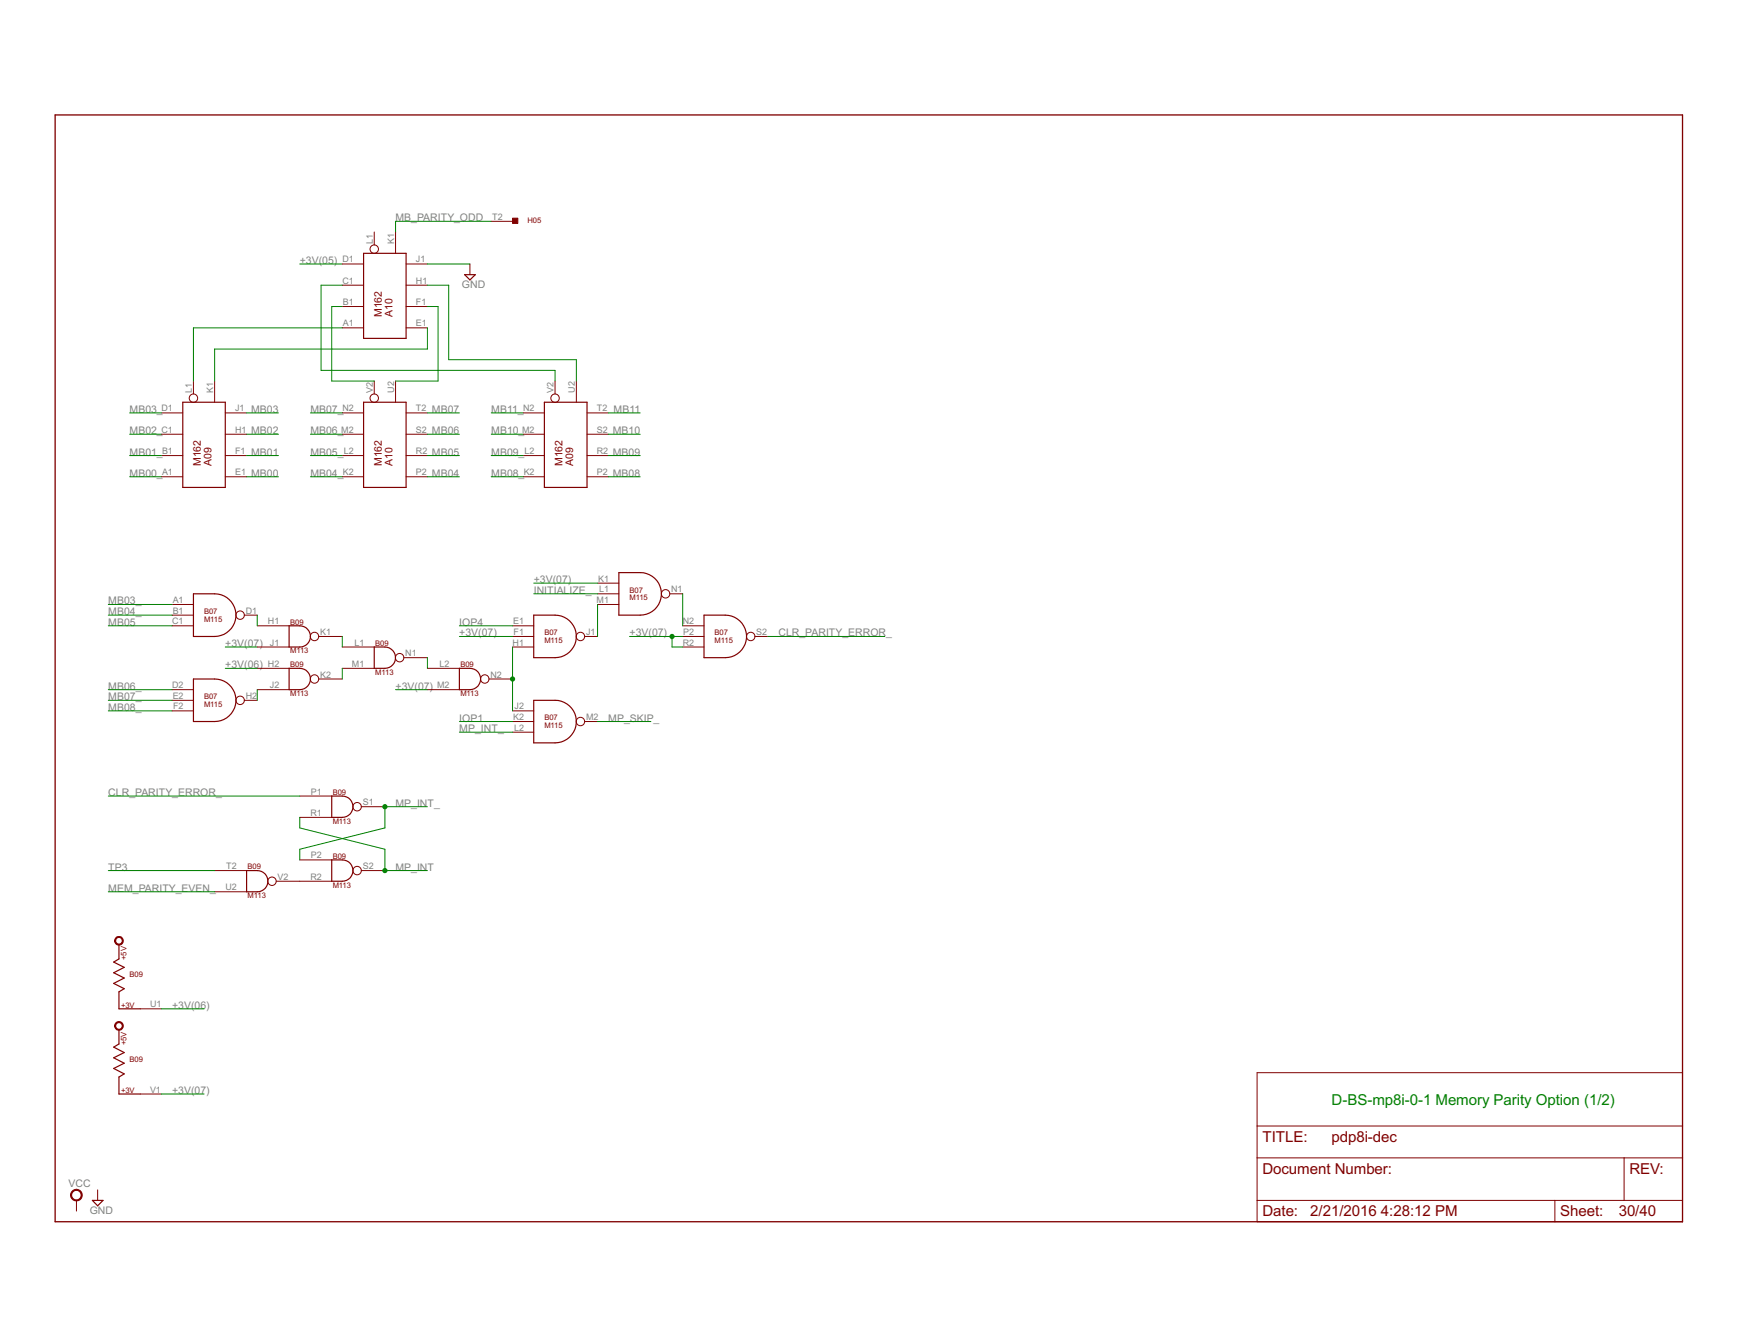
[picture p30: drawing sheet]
<svg xmlns="http://www.w3.org/2000/svg" width="279mm" height="216mm" viewBox="0 0 279 216" stroke-linecap="round" stroke-linejoin="round" font-family="sans-serif">
<defs><g id="words">
<text font-size="2.7" fill="#008000" x="214.2" y="177.6">D-BS-mp8i-0-1 Memory Parity Option (1/2)</text>
<g font-size="2.7" fill="#800000">
<text x="203.1" y="183.6">TITLE:</text>
<text x="214.2" y="183.6">pdp8i-dec</text>
<text x="203.1" y="188.7">Document Number:</text>
<text x="262.1" y="188.7">REV:</text>
<text x="203.1" y="195.6">Date:</text>
<text x="210.8" y="195.6">2/21/2016</text>
<text x="222.1" y="195.6">4:28:12 PM</text>
<text x="251" y="195.6">Sheet:</text>
<text x="260.4" y="195.6">30/40</text>
</g>
<g font-size="1.9" fill="#808080">
<text x="63.6" y="35.6">MB_PARITY_ODD</text>
<text x="48.2" y="42.4">+3V(05)</text>
<text x="74.3" y="46.3">GND</text>
<text x="20.8" y="66.4">MB03_</text>
<text x="20.8" y="69.8">MB02_</text>
<text x="40.4" y="66.4">MB03</text>
<text x="40.4" y="69.8">MB02</text>
<text x="49.9" y="66.4">MB07_</text>
<text x="49.9" y="69.8">MB06_</text>
<text x="69.5" y="66.4">MB07</text>
<text x="69.5" y="69.8">MB06</text>
<text x="79" y="66.4">MB11_</text>
<text x="79" y="69.8">MB10_</text>
<text x="98.6" y="69.8">MB10</text>
<text x="98.7" y="66.4">MB11</text>
<text x="20.8" y="76.6">MB00_</text>
<text x="20.8" y="73.2">MB01_</text>
<text x="40.4" y="73.2">MB01</text>
<text x="40.4" y="76.6">MB00</text>
<text x="49.9" y="73.2">MB05_</text>
<text x="49.9" y="76.6">MB04_</text>
<text x="69.5" y="76.6">MB04</text>
<text x="69.5" y="73.2">MB05</text>
<text x="79" y="73.2">MB09_</text>
<text x="79" y="76.6">MB08_</text>
<text x="98.6" y="76.6">MB08</text>
<text x="98.6" y="73.2">MB09</text>
<text x="85.9" y="93.8">+3V(07)</text>
<text x="85.9" y="95.5">INITIALIZE_</text>
<text x="17.4" y="97.2">MB03_</text>
<text x="17.4" y="100.6">MB05</text>
<text x="17.4" y="98.9">MB04_</text>
<text x="73.9" y="100.6">IOP4</text>
<text x="36.2" y="104">+3V(07)</text>
<text x="36.2" y="107.4">+3V(06)</text>
<text x="73.9" y="102.3">+3V(07)</text>
<text x="101.3" y="102.3">+3V(07)</text>
<text x="125.2" y="102.3">CLR_PARITY_ERROR_</text>
<text x="17.4" y="112.6">MB07_</text>
<text x="17.4" y="110.9">MB06_</text>
<text x="63.6" y="110.9">+3V(07)</text>
<text x="17.4" y="114.3">MB08_</text>
<text x="73.9" y="116">IOP1</text>
<text x="73.9" y="117.7">MP_INT_</text>
<text x="97.8" y="116">MP_SKIP_</text>
<text x="17.4" y="128">CLR_PARITY_ERROR_</text>
<text x="63.6" y="129.7">MP_INT_</text>
<text x="17.4" y="143.4">MEM_PARITY_EVEN_</text>
<text x="17.4" y="139.9">TP3</text>
<text x="63.6" y="139.9">MP_INT</text>
<text x="27.7" y="162.2">+3V(06)</text>
<text x="27.7" y="175.9">+3V(07)</text>
<text x="11" y="190.8">VCC</text>
<text x="14.4" y="195.1">GND</text>
</g>
<g font-size="1.9" fill="#800000">
<text x="61.4" y="51" transform="rotate(-90 61.4 51)">M162</text>
<text x="63.1" y="51" transform="rotate(-90 63.1 51)">A10</text>
<text x="32.3" y="74.9" transform="rotate(-90 32.3 74.9)">M162</text>
<text x="34" y="74.9" transform="rotate(-90 34 74.9)">A09</text>
<text x="61.4" y="74.9" transform="rotate(-90 61.4 74.9)">M162</text>
<text x="63.1" y="74.9" transform="rotate(-90 63.1 74.9)">A10</text>
<text x="90.5" y="74.9" transform="rotate(-90 90.5 74.9)">M162</text>
<text x="92.2" y="74.9" transform="rotate(-90 92.2 74.9)">A09</text>
</g>
<g font-size="1.6" fill="#808080">
<text x="79.2" y="35.3">T2</text>
<text x="60" y="39.1" transform="rotate(-90 60 39.1)">L1</text>
<text x="63.4" y="39.1" transform="rotate(-90 63.4 39.1)">K1</text>
<text x="55.1" y="45.6">C1</text>
<text x="55.1" y="42.2">D1</text>
<text x="66.9" y="45.6">H1</text>
<text x="66.9" y="42.2">J1</text>
<text x="55.2" y="52.5">A1</text>
<text x="55.2" y="49">B1</text>
<text x="66.9" y="52.5">E1</text>
<text x="66.9" y="49">F1</text>
<text x="30.9" y="63.1" transform="rotate(-90 30.9 63.1)">L1</text>
<text x="34.3" y="63.1" transform="rotate(-90 34.3 63.1)">K1</text>
<text x="60" y="63.1" transform="rotate(-90 60 63.1)">V2</text>
<text x="63.4" y="63.1" transform="rotate(-90 63.4 63.1)">U2</text>
<text x="89" y="63.1" transform="rotate(-90 89 63.1)">V2</text>
<text x="92.5" y="63.1" transform="rotate(-90 92.5 63.1)">U2</text>
<text x="26" y="69.6">C1</text>
<text x="26" y="66.1">D1</text>
<text x="37.8" y="69.6">H1</text>
<text x="37.8" y="66.1">J1</text>
<text x="54.9" y="69.6">M2</text>
<text x="55.1" y="66.1">N2</text>
<text x="66.9" y="69.6">S2</text>
<text x="66.9" y="66.1">T2</text>
<text x="84" y="69.6">M2</text>
<text x="84.2" y="66.1">N2</text>
<text x="96" y="69.6">S2</text>
<text x="96" y="66.1">T2</text>
<text x="26.1" y="76.4">A1</text>
<text x="26.1" y="73">B1</text>
<text x="37.8" y="76.4">E1</text>
<text x="37.8" y="73">F1</text>
<text x="55.2" y="76.4">K2</text>
<text x="55.3" y="73">L2</text>
<text x="66.9" y="76.4">P2</text>
<text x="66.9" y="73">R2</text>
<text x="84.2" y="76.4">K2</text>
<text x="84.4" y="73">L2</text>
<text x="96" y="76.4">P2</text>
<text x="96" y="73">R2</text>
<text x="96.2" y="93.5">K1</text>
<text x="96.4" y="95.2">L1</text>
<text x="108" y="95.2">N1</text>
<text x="27.7" y="100.4">C1</text>
<text x="27.8" y="96.9">A1</text>
<text x="27.8" y="98.6">B1</text>
<text x="39.5" y="98.6">D1</text>
<text x="43.1" y="100.4">H1</text>
<text x="82.5" y="100.4">E1</text>
<text x="96" y="96.9">M1</text>
<text x="109.8" y="100.4">N2</text>
<text x="43.1" y="107.2">H2</text>
<text x="43.4" y="103.8">J1</text>
<text x="51.5" y="102.1">K1</text>
<text x="56.6" y="107.2">M1</text>
<text x="57" y="103.8">L1</text>
<text x="65.2" y="105.5">N1</text>
<text x="70.7" y="107.2">L2</text>
<text x="82.4" y="103.8">H1</text>
<text x="82.6" y="102.1">F1</text>
<text x="94.3" y="102.1">J1</text>
<text x="109.8" y="103.8">R2</text>
<text x="109.9" y="102.1">P2</text>
<text x="121.7" y="102.1">S2</text>
<text x="27.7" y="110.6">D2</text>
<text x="27.8" y="112.3">E2</text>
<text x="39.5" y="112.3">H2</text>
<text x="43.4" y="110.6">J2</text>
<text x="51.5" y="108.9">K2</text>
<text x="70.3" y="110.6">M2</text>
<text x="78.9" y="108.9">N2</text>
<text x="27.8" y="114">F2</text>
<text x="82.5" y="115.8">K2</text>
<text x="82.7" y="117.5">L2</text>
<text x="82.8" y="114">J2</text>
<text x="94.3" y="115.8">M2</text>
<text x="49.9" y="131.2">R1</text>
<text x="50" y="127.7">P1</text>
<text x="58.3" y="129.4">S1</text>
<text x="50" y="138">P2</text>
<text x="36.3" y="143.1">U2</text>
<text x="36.4" y="139.7">T2</text>
<text x="44.7" y="141.4">V2</text>
<text x="49.9" y="141.4">R2</text>
<text x="58.3" y="139.7">S2</text>
<text x="24.1" y="161.9">U1</text>
<text x="24.1" y="175.6">V1</text>
</g>
<g font-size="1.4" fill="#800000">
<text x="84.8" y="35.9">H05</text>
<text x="101.3" y="95.3">B07</text>
<text x="32.8" y="98.7">B07</text>
<text x="32.8" y="99.9">M115</text>
<text x="46.7" y="100.4">B09</text>
<text x="101.3" y="96.5">M115</text>
<text x="46.7" y="105">M113</text>
<text x="46.7" y="107.3">B09</text>
<text x="60.4" y="103.9">B09</text>
<text x="74.1" y="107.3">B09</text>
<text x="87.6" y="102.1">B07</text>
<text x="87.6" y="103.3">M115</text>
<text x="114.9" y="102.1">B07</text>
<text x="114.9" y="103.3">M115</text>
<text x="32.8" y="112.4">B07</text>
<text x="32.8" y="113.6">M115</text>
<text x="46.7" y="111.9">M113</text>
<text x="60.4" y="108.5">M113</text>
<text x="74.1" y="111.9">M113</text>
<text x="87.6" y="115.8">B07</text>
<text x="87.6" y="117">M115</text>
<text x="53.5" y="127.8">B09</text>
<text x="53.5" y="132.4">M113</text>
<text x="39.8" y="139.8">B09</text>
<text x="53.5" y="138.1">B09</text>
<text x="53.5" y="142.7">M113</text>
<text x="39.8" y="144.4">M113</text>
<text x="20.3" y="154.3" transform="rotate(-90 20.3 154.3)">+5V</text>
<text x="20.8" y="157.1">B09</text>
<text x="19.5" y="162">+3V</text>
<text x="20.3" y="168" transform="rotate(-90 20.3 168)">+5V</text>
<text x="20.8" y="170.7">B09</text>
<text x="19.5" y="175.7">+3V</text>
</g>
</g></defs>
<path d="M8.9 18.5h261.7v177.9h-261.7z" fill="none" stroke="#800000" stroke-width=".21"/>
<g fill="none" stroke="#800000" stroke-width=".16">
<path d="M60.2 37.3v2.1M63.6 37.3v3.4M79 35.6h3.4M55.1 52.7h3.4M55.1 49.3h3.4M55.1 45.8h3.4M55.1 42.4h3.4M65.3 52.7h3.4M65.3 49.3h3.4M65.3 45.8h3.4M65.3 42.4h3.4M75.6 42.4v1.8"/>
<path d="M26 76.6h3.4M26 73.2h3.4M26 69.8h3.4M26 66.4h3.4M31.1 61.3v2M34.5 61.3v3.4M36.2 76.6h3.5M36.2 73.2h3.5M36.2 69.8h3.5M36.2 66.4h3.5M55.1 76.6h3.4M55.1 73.2h3.4"/>
<path d="M55.1 69.8h3.4M55.1 66.4h3.4M60.2 61.3v2M63.6 61.3v3.4M65.3 76.6h3.4M65.3 73.2h3.4M65.3 69.8h3.4M65.3 66.4h3.4M84.2 76.6h3.4M84.2 73.2h3.4M84.2 69.8h3.4M84.2 66.4h3.4"/>
<path d="M89.3 61.3v2M92.7 61.3v3.4M94.4 76.6h3.4M94.4 73.2h3.4M94.4 69.8h3.4M94.4 66.4h3.4M27.7 97.2h3.4M27.7 98.9h3.4M39.3 98.9h2.1M96.1 97.2h3.4M96.1 93.7h3.4M96.1 95.5h3.4"/>
<path d="M107.7 95.5h2.1M27.7 100.6h3.4M27.7 110.9h3.4M27.7 112.6h3.4M27.7 114.3h3.4M39.3 112.6h2.1M41.4 100.6h5.1M41.4 104h5.1M41.4 110.9h5.1M41.4 107.4h5.1M51.3 102.3h3.8M51.3 109.2h3.8"/>
<path d="M55.1 104h5.1M55.1 107.4h5.1M65 105.7h3.7M68.7 110.9h5.2M68.7 107.4h5.2M78.6 109.2h3.8M82.4 100.6h3.5M82.4 102.3h3.5M82.4 104h3.5M82.4 114.3h3.5M82.4 116h3.5M82.4 117.7h3.5"/>
<path d="M94 102.3h2.1M94 116h2.1M109.8 100.6h3.4M109.8 102.3h3.4M109.8 104h3.4M121.4 102.3h2.1M34.5 140h5.2M48.2 128h5.2M48.2 131.4h5.2M48.2 138.2h5.2M58.1 129.7h3.8M58.1 140h3.8"/>
<path d="M34.5 143.4h5.2M44.4 141.7h9M22.6 162.2h3.4M22.6 175.9h3.4M202.2 172.4h68.4v24h-68.4zM12.3 193v1.7M15.7 191.3v1.7M202.2 186.1h68.4M202.2 193h68.4M202.2 181h68.4M250.1 193v3.4M261.2 186.1v6.9"/>
<circle cx="60.2" cy="40" r=".68"/>
<circle cx="31.1" cy="64" r=".68"/>
<circle cx="60.2" cy="64" r=".68"/>
<circle cx="89.3" cy="64" r=".68"/>
<circle cx="38.6" cy="98.9" r=".68"/>
<circle cx="107.1" cy="95.5" r=".68"/>
<circle cx="38.6" cy="112.6" r=".68"/>
<circle cx="50.6" cy="109.2" r=".68"/>
<circle cx="50.6" cy="102.3" r=".68"/>
<circle cx="64.3" cy="105.7" r=".68"/>
<circle cx="78" cy="109.2" r=".68"/>
<circle cx="93.4" cy="102.3" r=".68"/>
<circle cx="93.4" cy="116" r=".68"/>
<circle cx="120.8" cy="102.3" r=".68"/>
<circle cx="57.4" cy="140" r=".68"/>
<circle cx="57.4" cy="129.7" r=".68"/>
<circle cx="43.8" cy="141.7" r=".68"/>
</g>
<g fill="#800000" stroke="#800000" stroke-width=".16">
<path d="M11.7 191.4a.94 .94 0 0 1 1.5 .4 .94 .94 0 0 1-.7 1.3 .94 .94 0 0 1-1.2-1h.2a.77 .77 0 0 1 1.1-.7 .77 .77 0 0 1 .2 1.3 .77 .77 0 0 1-1.2-.3l-.1-.3h-.2l.1-.3z" fill-rule="evenodd"/>
<path d="M18.6 150.8a.7 .7 0 0 1 1.1 .1 .7 .7 0 0 1-.4 1 .7 .7 0 0 1-.9-.7h.2a.54 .54 0 0 1 .8-.4 .54 .54 0 0 1 .1 .9 .54 .54 0 0 1-.9-.3v-.2h-.2z" fill-rule="evenodd"/>
<path d="M18.6 164.5a.7 .7 0 0 1 1.1 0 .7 .7 0 0 1-.4 1.1 .7 .7 0 0 1-.9-.7h.2a.54 .54 0 0 1 .8-.4 .54 .54 0 0 1 .1 .9 .54 .54 0 0 1-.9-.3v-.2h-.2z" fill-rule="evenodd"/>
</g>
<g fill="none" stroke="#800000" stroke-width=".19">
<path d="M58.5 40.7h6.8v13.7h-6.8zM74.7 44.2h1.8l-.9 .8zM29.4 64.7h6.8v13.7h-6.8zM58.5 64.7h6.8v13.7h-6.8zM87.6 64.7h6.8v13.7h-6.8zM31.1 95.5h3.4a3.4 3.4 0 0 1 3.5 3.4 3.4 3.4 0 0 1-3.5 3.4h-3.4zM85.9 98.9h3.4a3.4 3.4 0 0 1 3.4 3.4 3.4 3.4 0 0 1-3.4 3.4h-3.4zM99.5 92.1h3.5a3.4 3.4 0 0 1 3.4 3.4 3.4 3.4 0 0 1-3.4 3.4h-3.5zM113.2 98.9h3.4a3.4 3.4 0 0 1 3.5 3.4 3.4 3.4 0 0 1-3.5 3.4h-3.4zM31.1 109.2h3.4a3.4 3.4 0 0 1 3.5 3.4 3.4 3.4 0 0 1-3.5 3.4h-3.4zM46.5 100.6a3.7 3.7 0 0 1 2.7 .3 1.71 1.71 0 0 1 .7 1.9 1.71 1.71 0 0 1-1.7 1.2h-1.7zM46.5 107.4a3.7 3.7 0 0 1 2.7 .4 1.72 1.72 0 0 1 .6 1.9 1.72 1.72 0 0 1-1.6 1.2h-1.7z"/>
<path d="M60.2 104a3.4 3.4 0 0 1 2.7 .4 1.7 1.7 0 0 1 .6 1.9 1.7 1.7 0 0 1-1.6 1.1h-1.7zM73.9 107.4a3.7 3.7 0 0 1 2.7 .4 1.72 1.72 0 0 1 .6 1.9 1.72 1.72 0 0 1-1.6 1.2h-1.7zM85.9 112.6h3.4a3.4 3.4 0 0 1 3.4 3.4 3.4 3.4 0 0 1-3.4 3.4h-3.4zM39.7 140a3.6 3.6 0 0 1 2.7 .3 1.7 1.7 0 0 1 .6 1.9 1.7 1.7 0 0 1-1.6 1.2h-1.7zM53.4 128a3.7 3.7 0 0 1 2.7 .3 1.72 1.72 0 0 1 .6 1.9 1.72 1.72 0 0 1-1.6 1.2h-1.7zM53.4 138.2a3.7 3.7 0 0 1 2.7 .4 1.72 1.72 0 0 1 .6 1.9 1.72 1.72 0 0 1-1.6 1.2h-1.7zM19.1 151.9v2.3l-.8 .5 1.7 .8-1.7 .9 1.7 .8-1.7 .9 1.7 .8-.9 .5v2.8h3.5M19.1 165.6v2.2l-.8 .5 1.7 .9-1.7 .9 1.7 .8-1.7 .9 1.7 .8-.9 .5v2.8h3.5M14.9 193h1.7l-.9 .8z"/>
</g>
<path d="M82.4 35.1h.9v.8h-.9z" fill="#800000" stroke="#800000" stroke-width=".16"/>
<g fill="none" stroke="#008000" stroke-width=".16">
<path d="M79 35.6h-15.4v1.7M48.2 42.4h6.9M55.1 52.7h-24v8.6M55.1 49.3h-1.7v12h6.8M55.1 45.8h-3.5v13.7h37.7v1.8M68.7 52.7v3.4h-34.2v5.2M68.7 49.3h1.8v12h-6.9M68.7 45.8h3.5v12h20.5v3.5M68.7 42.4h6.9M20.8 73.2h5.2M20.8 66.4h5.2M20.8 76.6h5.2"/>
<path d="M20.8 69.8h5.2M39.7 73.2h5.1M39.7 66.4h5.1M39.7 76.6h5.1M39.7 69.8h5.1M49.9 73.2h5.2M49.9 66.4h5.2M49.9 76.6h5.2M49.9 69.8h5.2M68.7 73.2h5.2M68.7 66.4h5.2M68.7 76.6h5.2"/>
<path d="M68.7 69.8h5.2M79 73.2h5.2M79 66.4h5.2M79 76.6h5.2M79 69.8h5.2M97.8 73.2h5.2M97.8 66.4h5.2M97.8 76.6h5.2M97.8 69.8h5.2M17.4 97.2h10.3M17.4 98.9h10.3M41.4 98.9v1.7"/>
<path d="M85.9 93.7h10.2M85.9 95.5h10.2M96.1 97.2v5.1M109.8 95.5v5.1M17.4 112.6h10.3M17.4 100.6h10.3M17.4 110.9h10.3M17.4 114.3h10.3M36.2 104h5.2M36.2 107.4h5.2M41.4 110.9v1.7M55.1 102.3v1.7"/>
<path d="M55.1 107.4v1.8M63.6 110.9h5.1M68.7 105.7v1.7M73.9 100.6h8.5M73.9 102.3h8.5M73.9 116h8.5M73.9 117.7h8.5M82.4 104v10.3M96.1 116h8.6M101.3 102.3h8.5M108.1 102.3v1.7h1.7M123.5 102.3h18.8"/>
<path d="M17.4 128h30.8M17.4 140h17.1M48.2 131.4v1.7l13.7 3.4v3.5h6.8M68.7 129.7h-6.8v3.4l-13.7 3.4v1.7M17.4 143.4h17.1M26 175.9h6.8M26 162.2h6.8"/>
</g>
<g fill="#008000" stroke="#008000" stroke-width=".16">
<circle cx="108.1" cy="102.3" r=".34"/>
<circle cx="82.4" cy="109.2" r=".34"/>
<circle cx="61.9" cy="129.7" r=".34"/>
<circle cx="61.9" cy="140" r=".34"/>
</g>
<use href="#words"/>
</svg>
